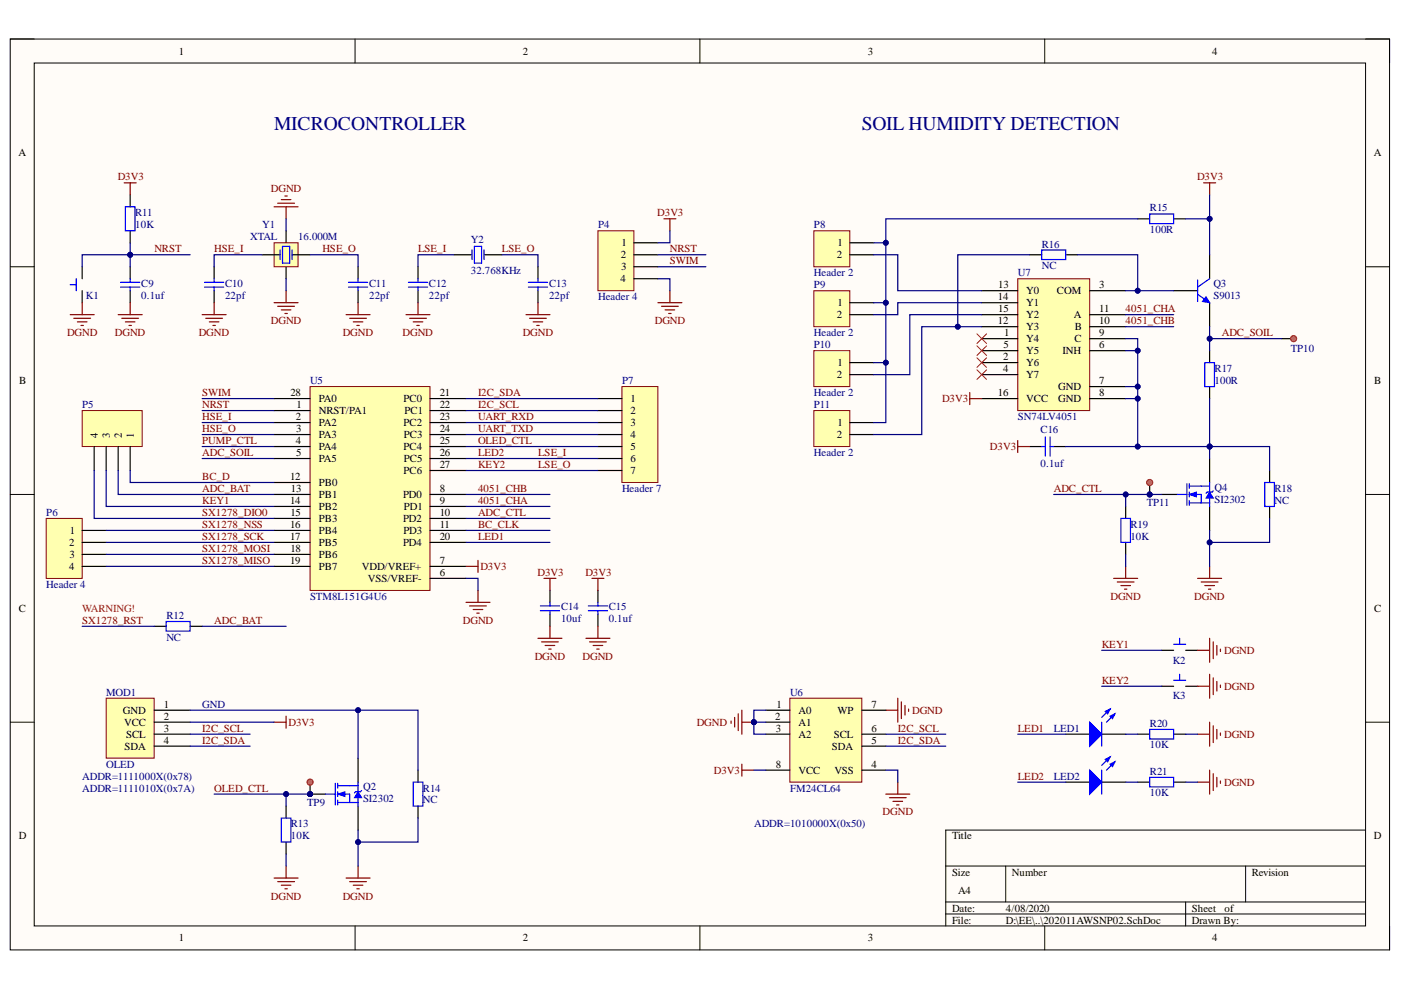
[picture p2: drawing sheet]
<svg xmlns="http://www.w3.org/2000/svg" width="297mm" height="210mm" viewBox="0 0 297 210" stroke-linecap="round" stroke-linejoin="round" font-family="sans-serif">
<defs><g id="words">
<g font-size="4.1" fill="#000080">
<text x="58.1" y="27.6">MICROCONTROLLER</text>
<text x="182.7" y="27.6">SOIL HUMIDITY DETECTION</text>
</g>
<g font-size="2.3">
<text x="37.9" y="11.6">1</text>
<text x="110.8" y="11.6">2</text>
<text x="184" y="11.6">3</text>
<text x="257" y="11.6">4</text>
<text x="3.9" y="33.1">A</text>
<text x="291.3" y="33.1">A</text>
<text x="131.8" y="52.3">1</text>
<text x="177.6" y="52.3">1</text>
<text x="131.6" y="59.9">4</text>
<text x="131.6" y="54.8">2</text>
<text x="131.7" y="57.3">3</text>
<text x="177.4" y="54.8">2</text>
<text x="177.6" y="64.9">1</text>
<text x="211.6" y="63.7">14</text>
<text x="211.7" y="61.1">13</text>
<text x="217.6" y="62.4">Y0</text>
<text x="217.6" y="64.9">Y1</text>
<text x="224.1" y="62.4">COM</text>
<text x="233.1" y="61.1">3</text>
<text x="177.4" y="67.5">2</text>
<text x="211.6" y="68.7">12</text>
<text x="211.7" y="66.2">15</text>
<text x="212.9" y="71.3">1</text>
<text x="217.6" y="70">Y3</text>
<text x="217.6" y="67.5">Y2</text>
<text x="227.7" y="67.5">A</text>
<text x="227.9" y="70">B</text>
<text x="233.1" y="71.3">9</text>
<text x="233.1" y="68.7">10</text>
<text x="233.1" y="66.2">11</text>
<text x="177.6" y="77.6">1</text>
<text x="212.7" y="76.3">2</text>
<text x="212.8" y="73.8">5</text>
<text x="217.6" y="72.5">Y4</text>
<text x="217.6" y="77.6">Y6</text>
<text x="217.6" y="75.1">Y5</text>
<text x="225.3" y="75.1">INH</text>
<text x="227.8" y="72.5">C</text>
<text x="233.1" y="73.8">6</text>
<text x="4.1" y="81.4">B</text>
<text x="61.6" y="84">28</text>
<text x="93.2" y="84">21</text>
<text x="177.4" y="80.1">2</text>
<text x="211.6" y="84">16</text>
<text x="212.7" y="78.9">4</text>
<text x="217.6" y="80.1">Y7</text>
<text x="224.4" y="82.7">GND</text>
<text x="233.1" y="81.4">7</text>
<text x="233.1" y="84">8</text>
<text x="291.4" y="81.4">B</text>
<text x="62.7" y="89">2</text>
<text x="62.9" y="86.5">1</text>
<text x="67.6" y="87.8">NRST/PA1</text>
<text x="67.6" y="85.2">PA0</text>
<text x="85.5" y="85.2">PC0</text>
<text x="85.8" y="87.8">PC1</text>
<text x="93.2" y="86.5">22</text>
<text x="93.2" y="89">23</text>
<text x="133.7" y="85.2">1</text>
<text x="133.7" y="87.8">2</text>
<text x="217.6" y="85.2">VCC</text>
<text x="224.4" y="85.2">GND</text>
<text x="20.7" y="92.9" transform="rotate(-90 20.7 92.9)">4</text>
<text x="23.3" y="92.9" transform="rotate(-90 23.3 92.9)">3</text>
<text x="25.8" y="92.9" transform="rotate(-90 25.8 92.9)">2</text>
<text x="28.3" y="92.9" transform="rotate(-90 28.3 92.9)">1</text>
<text x="62.7" y="94.2">4</text>
<text x="62.8" y="91.6">3</text>
<text x="67.6" y="90.3">PA2</text>
<text x="67.6" y="92.9">PA3</text>
<text x="67.6" y="95.5">PA4</text>
<text x="85.5" y="90.3">PC2</text>
<text x="85.5" y="95.5">PC4</text>
<text x="85.6" y="92.9">PC3</text>
<text x="93.2" y="91.6">24</text>
<text x="93.2" y="94.2">25</text>
<text x="133.7" y="90.3">3</text>
<text x="133.7" y="92.9">4</text>
<text x="133.7" y="95.5">5</text>
<text x="177.4" y="92.9">2</text>
<text x="177.6" y="90.3">1</text>
<text x="61.5" y="101.8">12</text>
<text x="62.8" y="96.7">5</text>
<text x="67.6" y="98">PA5</text>
<text x="85.5" y="100.5">PC6</text>
<text x="85.6" y="98">PC5</text>
<text x="93.2" y="96.7">26</text>
<text x="93.2" y="99.3">27</text>
<text x="133.7" y="98">6</text>
<text x="133.7" y="100.5">7</text>
<text x="61.5" y="106.9">14</text>
<text x="61.7" y="104.3">13</text>
<text x="67.6" y="103.1">PB0</text>
<text x="67.6" y="105.6">PB1</text>
<text x="85.4" y="105.6">PD0</text>
<text x="93.2" y="104.3">8</text>
<text x="93.2" y="106.9">9</text>
<text x="14.8" y="113.2">1</text>
<text x="61.5" y="111.9">16</text>
<text x="61.6" y="109.4">15</text>
<text x="67.6" y="108.1">PB2</text>
<text x="67.6" y="110.7">PB3</text>
<text x="67.6" y="113.2">PB4</text>
<text x="85.4" y="110.7">PD2</text>
<text x="85.5" y="113.2">PD3</text>
<text x="85.6" y="108.1">PD1</text>
<text x="93.2" y="109.4">10</text>
<text x="93.2" y="111.9">11</text>
<text x="14.6" y="115.7">2</text>
<text x="14.7" y="118.3">3</text>
<text x="61.5" y="114.5">17</text>
<text x="61.5" y="119.5">19</text>
<text x="61.6" y="117">18</text>
<text x="67.6" y="115.7">PB5</text>
<text x="67.6" y="118.3">PB6</text>
<text x="85.4" y="115.7">PD4</text>
<text x="93.2" y="119.5">7</text>
<text x="93.2" y="114.5">20</text>
<text x="14.6" y="120.8">4</text>
<text x="67.6" y="120.8">PB7</text>
<text x="76.7" y="120.8">VDD/VREF+</text>
<text x="78" y="123.4">VSS/VREF-</text>
<text x="93.2" y="122.1">6</text>
<text x="4" y="129.7">C</text>
<text x="291.4" y="129.7">C</text>
<text x="26.1" y="151.3">GND</text>
<text x="26.3" y="153.9">VCC</text>
<text x="34.8" y="150.1">1</text>
<text x="34.8" y="152.6">2</text>
<text x="34.8" y="155.1">3</text>
<text x="164.4" y="152.6">2</text>
<text x="164.5" y="155.1">3</text>
<text x="164.6" y="150.1">1</text>
<text x="169.3" y="151.3">A0</text>
<text x="169.3" y="153.9">A1</text>
<text x="177.6" y="151.3">WP</text>
<text x="184.8" y="150.1">7</text>
<text x="184.8" y="155.1">6</text>
<text x="26.4" y="158.9">SDA</text>
<text x="26.7" y="156.4">SCL</text>
<text x="34.8" y="157.7">4</text>
<text x="169.3" y="156.4">A2</text>
<text x="176.4" y="158.9">SDA</text>
<text x="176.8" y="156.4">SCL</text>
<text x="184.8" y="157.7">5</text>
<text x="164.5" y="162.7">8</text>
<text x="169.3" y="164">VCC</text>
<text x="176.9" y="164">VSS</text>
<text x="184.8" y="162.7">4</text>
<text x="4" y="178">D</text>
<text x="201.9" y="178">Title</text>
<text x="291.3" y="178">D</text>
<text x="201.9" y="185.7">Size</text>
<text x="214.5" y="185.7">Number</text>
<text x="265.4" y="185.7">Revision</text>
<text x="203.1" y="189.5">A4</text>
<text x="201.9" y="193.3">Date:</text>
<text x="201.9" y="195.8">File:</text>
<text x="213.3" y="193.3">4/08/2020</text>
<text x="213.3" y="195.8">D:\EE\..\202011AWSNP02.SchDoc</text>
<text x="252.7" y="193.3">Sheet</text>
<text x="252.7" y="195.8">Drawn By:</text>
<text x="259.6" y="193.3">of</text>
<text x="37.9" y="199.6">1</text>
<text x="110.8" y="199.6">2</text>
<text x="184" y="199.6">3</text>
<text x="257" y="199.6">4</text>
</g>
<g font-size="2.3" fill="#800000">
<text x="25" y="38.2">D3V3</text>
<text x="57.4" y="40.8">DGND</text>
<text x="253.8" y="38.2">D3V3</text>
<text x="139.3" y="45.8">D3V3</text>
<text x="32.7" y="53.5">NRST</text>
<text x="45.4" y="53.5">HSE_I</text>
<text x="68.4" y="53.5">HSE_O</text>
<text x="88.7" y="53.5">LSE_I</text>
<text x="106.4" y="53.5">LSE_O</text>
<text x="142" y="53.5">NRST</text>
<text x="142" y="56.1">SWIM</text>
<text x="14.2" y="71.3">DGND</text>
<text x="24.4" y="71.3">DGND</text>
<text x="42.1" y="71.3">DGND</text>
<text x="57.4" y="68.7">DGND</text>
<text x="72.7" y="71.3">DGND</text>
<text x="85.4" y="71.3">DGND</text>
<text x="110.8" y="71.3">DGND</text>
<text x="138.8" y="68.7">DGND</text>
<text x="238.7" y="66.2">4051_CHA</text>
<text x="238.7" y="68.7">4051_CHB</text>
<text x="259" y="71.3">ADC_SOIL</text>
<text x="42.9" y="84">SWIM</text>
<text x="101.3" y="84">I2C_SDA</text>
<text x="42.9" y="86.5">NRST</text>
<text x="42.9" y="89">HSE_I</text>
<text x="101.3" y="86.5">I2C_SCL</text>
<text x="101.3" y="89">UART_RXD</text>
<text x="199.7" y="85.2">D3V3</text>
<text x="42.9" y="91.6">HSE_O</text>
<text x="42.9" y="94.2">PUMP_CTL</text>
<text x="101.3" y="91.6">UART_TXD</text>
<text x="101.3" y="94.2">OLED_CTL</text>
<text x="209.9" y="95.5">D3V3</text>
<text x="42.9" y="96.7">ADC_SOIL</text>
<text x="42.9" y="101.8">BC_D</text>
<text x="101.3" y="99.3">KEY2</text>
<text x="101.3" y="96.7">LED2</text>
<text x="114.1" y="96.7">LSE_I</text>
<text x="114.1" y="99.3">LSE_O</text>
<text x="42.9" y="106.9">KEY1</text>
<text x="42.9" y="104.3">ADC_BAT</text>
<text x="101.3" y="104.3">4051_CHB</text>
<text x="101.3" y="106.9">4051_CHA</text>
<text x="223.4" y="104.3">ADC_CTL</text>
<text x="42.9" y="111.9">SX1278_NSS</text>
<text x="42.9" y="109.4">SX1278_DIO0</text>
<text x="101.3" y="111.9">BC_CLK</text>
<text x="101.3" y="109.4">ADC_CTL</text>
<text x="42.9" y="119.5">SX1278_MISO</text>
<text x="42.9" y="117">SX1278_MOSI</text>
<text x="42.9" y="114.5">SX1278_SCK</text>
<text x="101.3" y="114.5">LED1</text>
<text x="101.9" y="120.8">D3V3</text>
<text x="114" y="122.1">D3V3</text>
<text x="124.1" y="122.1">D3V3</text>
<text x="235.4" y="127.2">DGND</text>
<text x="253.2" y="127.2">DGND</text>
<text x="17.4" y="132.2">SX1278_RST</text>
<text x="45.4" y="132.2">ADC_BAT</text>
<text x="98.1" y="132.2">DGND</text>
<text x="233.6" y="137.4">KEY1</text>
<text x="113.4" y="139.9">DGND</text>
<text x="123.5" y="139.9">DGND</text>
<text x="259.5" y="138.7">DGND</text>
<text x="233.6" y="145">KEY2</text>
<text x="259.5" y="146.3">DGND</text>
<text x="42.9" y="155.1">I2C_SCL</text>
<text x="61.2" y="153.9">D3V3</text>
<text x="147.7" y="153.9">DGND</text>
<text x="190.3" y="155.1">I2C_SCL</text>
<text x="193.4" y="151.3">DGND</text>
<text x="215.8" y="155.1">LED1</text>
<text x="42.9" y="157.7">I2C_SDA</text>
<text x="190.3" y="157.7">I2C_SDA</text>
<text x="259.5" y="156.4">DGND</text>
<text x="45.4" y="167.8">OLED_CTL</text>
<text x="151.3" y="164">D3V3</text>
<text x="215.8" y="165.3">LED2</text>
<text x="259.5" y="166.6">DGND</text>
<text x="187.1" y="172.9">DGND</text>
<text x="57.4" y="190.7">DGND</text>
<text x="72.7" y="190.7">DGND</text>
</g>
<g font-size="2.3" fill="#000080">
<text x="28.7" y="45.8">R11</text>
<text x="243.8" y="44.8">R15</text>
<text x="28.7" y="48.4">10K</text>
<text x="53" y="51">XTAL</text>
<text x="55.6" y="48.4">Y1</text>
<text x="63.2" y="51">16.000M</text>
<text x="99.8" y="51.5">Y2</text>
<text x="126.8" y="48.4">P4</text>
<text x="172.6" y="48.4">P8</text>
<text x="220.9" y="52.5">R16</text>
<text x="243.8" y="49.5">100R</text>
<text x="99.8" y="58.1">32.768KHz</text>
<text x="172.6" y="58.6">Header 2</text>
<text x="215.8" y="58.6">U7</text>
<text x="220.9" y="57.1">NC</text>
<text x="18.2" y="63.4">K1</text>
<text x="29.9" y="63.4">0.1uf</text>
<text x="29.9" y="60.9">C9</text>
<text x="47.7" y="63.4">22pf</text>
<text x="47.7" y="60.9">C10</text>
<text x="78.3" y="63.4">22pf</text>
<text x="78.3" y="60.9">C11</text>
<text x="90.9" y="63.4">22pf</text>
<text x="90.9" y="60.9">C12</text>
<text x="116.4" y="63.4">22pf</text>
<text x="116.4" y="60.9">C13</text>
<text x="126.8" y="63.7">Header 4</text>
<text x="172.6" y="61.1">P9</text>
<text x="257.3" y="60.9">Q3</text>
<text x="257.3" y="63.4">S9013</text>
<text x="172.6" y="71.3">Header 2</text>
<text x="172.6" y="73.8">P10</text>
<text x="273.7" y="74.6">TP10</text>
<text x="65.7" y="81.4">U5</text>
<text x="131.9" y="81.4">P7</text>
<text x="172.6" y="84">Header 2</text>
<text x="257.5" y="81.4">100R</text>
<text x="257.5" y="78.9">R17</text>
<text x="17.4" y="86.5">P5</text>
<text x="172.6" y="86.5">P11</text>
<text x="215.8" y="89">SN74LV4051</text>
<text x="220.6" y="91.8">C16</text>
<text x="172.6" y="96.7">Header 2</text>
<text x="220.6" y="99">0.1uf</text>
<text x="131.9" y="104.3">Header 7</text>
<text x="243.1" y="107.4">TP11</text>
<text x="257.5" y="104.1">Q4</text>
<text x="257.5" y="106.6">SI2302</text>
<text x="270.2" y="106.9">NC</text>
<text x="270.2" y="104.3">R18</text>
<text x="9.8" y="109.4">P6</text>
<text x="239.7" y="111.9">R19</text>
<text x="239.7" y="114.5">10K</text>
<text x="9.8" y="124.6">Header 4</text>
<text x="35.3" y="131.2">R12</text>
<text x="65.7" y="127.2">STM8L151G4U6</text>
<text x="118.9" y="132">10uf</text>
<text x="118.9" y="129.4">C14</text>
<text x="129.1" y="132">0.1uf</text>
<text x="129.1" y="129.4">C15</text>
<text x="35.3" y="135.9">NC</text>
<text x="248.6" y="140.7">K2</text>
<text x="22.5" y="147.5">MOD1</text>
<text x="167.5" y="147.5">U6</text>
<text x="248.6" y="148.3">K3</text>
<text x="42.9" y="150.1">GND</text>
<text x="223.4" y="155.1">LED1</text>
<text x="243.8" y="154.1">R20</text>
<text x="243.8" y="158.7">10K</text>
<text x="17.4" y="165.3">ADDR=1111000X(0x78)</text>
<text x="17.4" y="167.8">ADDR=1111010X(0x7A)</text>
<text x="22.5" y="162.7">OLED</text>
<text x="77" y="167.6">Q2</text>
<text x="89.7" y="167.8">R14</text>
<text x="167.5" y="167.8">FM24CL64</text>
<text x="223.4" y="165.3">LED2</text>
<text x="243.8" y="164.3">R21</text>
<text x="65.1" y="170.9">TP9</text>
<text x="77" y="170.1">SI2302</text>
<text x="89.7" y="170.4">NC</text>
<text x="243.8" y="168.8">10K</text>
<text x="61.7" y="178">10K</text>
<text x="61.7" y="175.4">R13</text>
<text x="159.9" y="175.4">ADDR=1010000X(0x50)</text>
</g>
<text font-size="2.3" fill="#f00" x="17.4" y="129.7">WARNING!</text>
</g></defs>
<path d="M2.2 8.3h292.4v193.1h-292.4z" fill-rule="evenodd" fill="#fffcf8"/>
<path d="M2.2 8.3h292.4v193.1h-292.4z" fill="none" stroke="#000" stroke-width=".21"/>
<path d="M7.3 13.4h282.2v182.9h-282.2z" fill-rule="evenodd" fill="#fffcf8"/>
<g fill="none" stroke="#000" stroke-width=".21">
<path d="M2.2 8.3h5.1M7.3 13.4h282.2v182.9h-282.2zM75.3 8.3v5.1M148.4 8.3v5.1M221.5 8.3v5.1M289.5 8.3h5.1v5.1M2.2 56.6h5.1M289.5 56.6h5.1M2.2 104.8h5.1M289.5 104.8h5.1M2.2 153.1h5.1M289.5 153.1h5.1"/>
<path d="M289.5 176h-89v20.3M75.3 196.3v5.1M148.4 196.3v5.1M200.5 183.6h89M200.5 191.2h89M200.5 193.8h89M213.2 183.6v7.6M221.5 196.3v5.1M251.4 191.2v5.1M264.1 183.6v7.6M294.6 196.3v5.1"/>
</g>
<path d="M65.7 82h25.5v43.2h-25.5z" fill-rule="evenodd" fill="#ffffb0"/>
<path d="M65.7 82h25.5v43.2h-25.5z" fill="none" stroke="#800000" stroke-width=".21"/>
<g fill="none" stroke="#000" stroke-width=".25">
<path d="M17.4 56.6v2.5M27.6 41.3v2.5M27.6 48.9v2.6M27.6 56.6v2.5M45.4 56.6v2.5M60.7 48.9v2.6M60.7 56.6v2.5M75.9 56.6v2.5M17.4 61.6v2.6M27.6 61.6v2.6M45.4 61.6v2.6M75.9 61.6v2.6"/>
<path d="M58.1 87.1h7.6M58.1 89.6h7.6M58.1 92.1h7.6M58.1 94.7h7.6M58.1 97.2h7.6M58.1 84.5h7.6M91.2 87.1h7.6M91.2 89.6h7.6M91.2 92.1h7.6M91.2 94.7h7.6M91.2 97.2h7.6M91.2 84.5h7.6"/>
<path d="M91.2 99.8h7.6M58.1 104.8h7.6M58.1 107.4h7.6M58.1 109.9h7.6M58.1 112.5h7.6M58.1 102.3h7.6M58.1 115h7.6M58.1 117.5h7.6M91.2 104.8h7.6M91.2 107.4h7.6M91.2 109.9h7.6M91.2 112.5h7.6"/>
<path d="M91.2 115h7.6M58.1 120.1h7.6M91.2 122.6h7.6M91.2 120.1h7.6"/>
</g>
<g fill="none" stroke="#800000" stroke-width=".25">
<path d="M26.3 38.8h2.6M27.6 38.8v2.5M58.1 43.8h5.1M58.9 43.1h3.5M59.6 42.3h2.1M60.4 41.6h.5M60.7 43.8v2.6M14.9 66.7h5.1M15.6 67.5h3.6M16.4 68.2h2M17.2 69h.5M17.4 64.2v2.5"/>
<path d="M25.1 66.7h5M25.8 67.5h3.6M26.6 68.2h2M27.3 69h.6M27.6 64.2v2.5M101.3 118.8v2.6M98.8 120.1h2.5M98.8 127.7h5.1M99.6 128.5h3.5M100.3 129.2h2.1M101.1 130h.5M101.3 125.2v2.5"/>
</g>
<g fill="none" stroke="#00f" stroke-width=".25">
<path d="M16.2 59.1v2.5M25.6 59.9h4M26.6 43.8h2v5.1h-2zM27.6 59.1v.8M43.4 59.9h4M45.4 59.1v.8M73.9 59.9h4M75.9 59.1v.8M14.9 60.4h1.3M25.6 60.9h4M27.6 60.9v.7M43.4 60.9h4"/>
<path d="M45.4 60.9v.7M73.9 60.9h4M75.9 60.9v.7"/>
</g>
<path d="M58.1 51.5h5.1v5.1h-5.1z" fill-rule="evenodd" fill="#ffffb0"/>
<path d="M58.1 51.5h5.1v5.1h-5.1z" fill="none" stroke="#800000" stroke-width=".21"/>
<path d="M55.6 54h3.8M61.9 54h3.8" fill="none" stroke="#000" stroke-width=".25"/>
<path d="M59.4 53v2M59.9 52.2h1.5v3.6h-1.5zM61.9 53v2" fill="none" stroke="#00f" stroke-width=".25"/>
<g fill="none" stroke="#800000" stroke-width=".25">
<path d="M42.9 66.7h5M43.6 67.5h3.6M44.4 68.2h2M45.1 69h.6M45.4 64.2v2.5M58.1 64.2h5.1M58.9 64.9h3.5M59.6 65.7h2.1M60.4 66.5h.5M60.7 61.6v2.6M73.4 66.7h5.1M74.1 67.5h3.6"/>
<path d="M74.9 68.2h2M75.7 69h.5M75.9 64.2v2.5M139.5 64.2h5.1M140.2 64.9h3.6M141 65.7h2M141.8 66.5h.5M142 61.6v2.6"/>
</g>
<path d="M126.8 48.9h7.6v12.7h-7.6z" fill-rule="evenodd" fill="#ffffb0"/>
<path d="M126.8 48.9h7.6v12.7h-7.6z" fill="none" stroke="#800000" stroke-width=".21"/>
<path d="M134.4 51.5h5.1M134.4 54h5.1M134.4 56.6h5.1M134.4 59.1h5.1M256.5 97.2v5.1M246.3 104.8h3.3M256.5 107.4v5.1" fill="none" stroke="#000" stroke-width=".25"/>
<path d="M140.8 46.4h2.5M142 46.4v2.5" fill="none" stroke="#800000" stroke-width=".25"/>
<path d="M249.6 104.8h2M251.6 102.6v4.5M252.1 103.1h2.6M252.1 104.8h2.6M252.1 106.6h2.6M252.1 102.6v1M252.1 104.3v1.1M252.1 106.1v1" fill="none" stroke="#00f" stroke-width=".25"/>
<path d="M252.1 104.8l1.6-.5v1.1z" fill="#00f"/>
<path d="M252.1 104.8l1.6-.5v1.1z" fill="none" stroke="#00f" stroke-width=".21"/>
<path d="M256.5 104.3l.7 1.3h-1.5z" fill="#00f"/>
<path d="M256.5 104.3l.7 1.3h-1.5z" fill="none" stroke="#00f" stroke-width=".21"/>
<path d="M243.7 45.4h5.1v2h-5.1zM253.9 59.4v4.5M256.5 59.1l-2.6 1.8M253.9 62.4l2.6 1.8M237.6 109.9h2.1v5.1h-2.1zM254.7 103.1h1.8M254.7 104.8v1.8h1.8M256.5 102.3v2M256.5 105.6v1.8M257.2 104.1l-.2 .2h-1l-.3 .3" fill="none" stroke="#00f" stroke-width=".25"/>
<path d="M241.2 46.4h2.5M248.8 46.4h2.6M256.5 54v5.1M248.8 61.6h5.1M256.5 64.2v5.1M238.7 107.4v2.5M238.7 115v2.5" fill="none" stroke="#000" stroke-width=".25"/>
<path d="M255.2 38.8h2.5M256.5 38.8v2.5M236.1 122.6h5.1M236.9 123.4h3.5M237.6 124.2h2.1M238.4 124.9h.5M238.7 120.1v2.5M253.9 122.6h5.1M254.7 123.4h3.5M255.4 124.2h2.1M256.2 124.9h.5M256.5 120.1v2.5" fill="none" stroke="#800000" stroke-width=".25"/>
<path d="M255.7 62.9l.8 1.3-1.6-.3z" fill="#00f"/>
<path d="M255.7 62.9l.8 1.3-1.6-.3z" fill="none" stroke="#00f" stroke-width=".21"/>
<path d="M256.5 74.3v2.6M256.5 82v2.5" fill="none" stroke="#000" stroke-width=".25"/>
<path d="M255.4 76.9h2.1v5.1h-2.1z" fill="none" stroke="#00f" stroke-width=".25"/>
<path d="M58.1 153.1h2.6M60.7 151.9v2.5" fill="none" stroke="#800000" stroke-width=".25"/>
<circle cx="65.7" cy="168.4" r=".51" fill="#000080"/>
<circle cx="65.7" cy="168.4" r=".51" fill="none" stroke="#000080" stroke-width=".21"/>
<path d="M65.7 168.4h3.3M75.9 160.7v5.1" fill="none" stroke="#000" stroke-width=".25"/>
<circle cx="65.7" cy="168.4" r=".51" fill="#000080"/>
<circle cx="65.7" cy="168.4" r=".51" fill="none" stroke="#000080" stroke-width=".21"/>
<path d="M75.9 170.9v5.1" fill="none" stroke="#000" stroke-width=".25"/>
<path d="M69 168.4h2.1M71.1 166.1v4.6M71.6 166.6h2.5M71.6 168.4h2.5M71.6 170.2h2.5M71.6 166.1v1M71.6 167.9v1M71.6 169.6v1.1" fill="none" stroke="#00f" stroke-width=".25"/>
<path d="M71.6 168.4l1.5-.5v1z" fill="#00f"/>
<path d="M71.6 168.4l1.5-.5v1z" fill="none" stroke="#00f" stroke-width=".21"/>
<path d="M75.9 167.9l.8 1.2h-1.6z" fill="#00f"/>
<path d="M75.9 167.9l.8 1.2h-1.6z" fill="none" stroke="#00f" stroke-width=".21"/>
<path d="M248.8 136.6h2.6M250.1 135.3v1.3M243.7 154.7h5.1v2h-5.1zM248.8 144.2h2.6M250.1 143v1.2M59.6 173.5h2.1v5h-2.1zM74.1 166.6h1.8M74.1 168.4v1.8h1.8M75.9 165.8v2.1M75.9 169.1v1.8M76.7 167.6l-.3 .3h-1l-.3 .2" fill="none" stroke="#00f" stroke-width=".25"/>
<path d="M246.3 137.9h2.5M251.4 137.9h2.5M226 155.7h5M233.6 155.7h5.1M241.2 155.7h2.5M246.3 145.5h2.5M248.8 155.7h2.6M251.4 145.5h2.5M60.7 170.9v2.6M60.7 178.5v2.6" fill="none" stroke="#000" stroke-width=".25"/>
<g fill="none" stroke="#800000" stroke-width=".25">
<path d="M253.9 137.9h2.6M256.5 135.3v5.1M257.2 136.1v3.6M258 136.9v2M258.8 137.6v.5M253.9 145.5h2.6M256.5 143v5M257.2 143.7v3.6M258 144.5v2M258.8 145.2v.6M58.1 186.2h5.1M58.9 186.9h3.5"/>
<path d="M59.6 187.7h2.1M60.4 188.4h.5M60.7 183.6v2.6M73.4 186.2h5.1M74.1 186.9h3.6M74.9 187.7h2M75.7 188.4h.5M75.9 183.6v2.6"/>
</g>
<path d="M231 153.1l2.6 2.6-2.6 2.5z" fill="#00f"/>
<path d="M231 153.1l2.6 2.6-2.6 2.5zM235.4 150.3l-1.8 1.8M236.4 151.3l-1.8 1.8" fill="none" stroke="#00f" stroke-width=".25"/>
<path d="M235.4 151.9l1-.6-.5 1.1z" fill="#00f"/>
<path d="M235.4 151.9l1-.6-.5 1.1z" fill="none" stroke="#00f" stroke-width=".25"/>
<path d="M234.3 150.8l1.1-.5-.6 1z" fill="#00f"/>
<path d="M233.6 153.1v5.1M234.3 150.8l1.1-.5-.6 1zM243.7 164.8h5.1v2h-5.1z" fill="none" stroke="#00f" stroke-width=".25"/>
<path d="M253.9 155.7h2.6M256.5 153.1v5.1M257.2 153.9v3.5M258 154.7v2M258.8 155.4v.5" fill="none" stroke="#800000" stroke-width=".25"/>
<path d="M226 165.8h5M233.6 165.8h5.1M241.2 165.8h2.5M248.8 165.8h2.6" fill="none" stroke="#000" stroke-width=".25"/>
<path d="M231 163.3l2.6 2.5-2.6 2.6z" fill="#00f"/>
<path d="M231 163.3l2.6 2.5-2.6 2.6zM235.4 160.5l-1.8 1.8M236.4 161.5l-1.8 1.8" fill="none" stroke="#00f" stroke-width=".25"/>
<path d="M235.4 162l1-.5-.5 1z" fill="#00f"/>
<path d="M235.4 162l1-.5-.5 1z" fill="none" stroke="#00f" stroke-width=".25"/>
<path d="M234.3 161l1.1-.5-.6 1z" fill="#00f"/>
<path d="M114.6 128.5h4M114.6 129.5h4M116.6 127.7v.8M116.6 129.5v.8M124.7 128.5h4.1M124.7 129.5h4.1M126.8 127.7v.8M126.8 129.5v.8M233.6 163.3v5.1M234.3 161l1.1-.5-.6 1z" fill="none" stroke="#00f" stroke-width=".25"/>
<g fill="none" stroke="#800000" stroke-width=".25">
<path d="M114.1 135.3h5M114.8 136.1h3.6M115.3 122.6h2.6M115.6 136.9h2M116.3 137.6h.6M116.6 122.6v2.6M116.6 132.8v2.5M124.2 135.3h5.1M125 136.1h3.6M125.5 122.6h2.5M125.8 136.9h2M126.5 137.6h.5"/>
<path d="M126.8 122.6v2.6M126.8 132.8v2.5M253.9 165.8h2.6M256.5 163.3v5.1M257.2 164v3.6M258 164.8v2M258.8 165.6v.5"/>
</g>
<path d="M116.6 125.2v2.5M116.6 130.3v2.5M126.8 125.2v2.5M126.8 130.3v2.5" fill="none" stroke="#000" stroke-width=".25"/>
<path d="M172.5 61.6h7.7v7.7h-7.7z" fill-rule="evenodd" fill="#ffffb0"/>
<path d="M172.5 61.6h7.7v7.7h-7.7z" fill="none" stroke="#800000" stroke-width=".21"/>
<path d="M180.2 64.2h5.1M180.2 66.7h5.1" fill="none" stroke="#000" stroke-width=".25"/>
<path d="M172.5 74.3h7.7v7.7h-7.7z" fill-rule="evenodd" fill="#ffffb0"/>
<path d="M172.5 74.3h7.7v7.7h-7.7z" fill="none" stroke="#800000" stroke-width=".21"/>
<path d="M180.2 76.9h5.1M180.2 79.4h5.1" fill="none" stroke="#000" stroke-width=".25"/>
<path d="M172.5 87.1h7.7v7.6h-7.7z" fill-rule="evenodd" fill="#ffffb0"/>
<path d="M172.5 87.1h7.7v7.6h-7.7z" fill="none" stroke="#800000" stroke-width=".21"/>
<path d="M180.2 89.6h5.1M180.2 92.1h5.1" fill="none" stroke="#000" stroke-width=".25"/>
<path d="M172.5 48.9h7.7v7.7h-7.7z" fill-rule="evenodd" fill="#ffffb0"/>
<path d="M172.5 48.9h7.7v7.7h-7.7z" fill="none" stroke="#800000" stroke-width=".21"/>
<path d="M180.2 51.5h5.1M180.2 54h5.1" fill="none" stroke="#000" stroke-width=".25"/>
<path d="M215.8 59.1h15.2v28h-15.2z" fill-rule="evenodd" fill="#ffffb0"/>
<path d="M215.8 59.1h15.2v28h-15.2z" fill="none" stroke="#800000" stroke-width=".21"/>
<g fill="none" stroke="#000" stroke-width=".25">
<path d="M218.3 54h2.6M226 54h2.5M208.2 71.8h7.6M208.2 76.9h7.6M208.2 61.6h7.6M208.2 79.4h7.6M208.2 74.3h7.6M208.2 69.3h7.6M208.2 66.7h7.6M208.2 64.2h7.6M231 71.8h7.7M231 61.6h7.7"/>
<path d="M231 74.3h7.7M231 69.3h7.7M231 66.7h7.7M208.2 84.5h7.6M231 82h7.7M231 84.5h7.7M269.2 99.8v2.5M269.2 107.4v2.5M88.6 163.3v2.5M88.6 170.9v2.6"/>
</g>
<path d="M205.6 83.2v2.6M205.6 84.5h2.6" fill="none" stroke="#800000" stroke-width=".25"/>
<path d="M207.1 70.8l2.1 2M207.1 73.3l2.1 2.1M207.1 78.4l2.1 2M207.1 75.9l2.1 2M209.2 70.8l-2.1 2M209.2 73.3l-2.1 2.1M209.2 78.4l-2.1 2M209.2 75.9l-2.1 2" fill="none" stroke="#f00" stroke-width=".21"/>
<path d="M220.9 53h5.1v2h-5.1zM268.2 102.3h2v5.1h-2zM87.6 165.8h2v5.1h-2z" fill="none" stroke="#00f" stroke-width=".25"/>
<path d="M22.5 148h10.2v12.7h-10.2z" fill-rule="evenodd" fill="#ffffb0"/>
<path d="M22.5 148h10.2v12.7h-10.2z" fill="none" stroke="#800000" stroke-width=".21"/>
<path d="M32.7 150.6h7.6M32.7 153.1h7.6M32.7 155.7h7.6M32.7 158.2h7.6" fill="none" stroke="#000" stroke-width=".25"/>
<path d="M131.9 82h7.6v20.3h-7.6z" fill-rule="evenodd" fill="#ffffb0"/>
<path d="M131.9 82h7.6v20.3h-7.6z" fill="none" stroke="#800000" stroke-width=".21"/>
<path d="M126.8 84.5h5.1M126.8 87.1h5.1M126.8 89.6h5.1M126.8 92.1h5.1M126.8 94.7h5.1M126.8 97.2h5.1M126.8 99.8h5.1M218.3 94.7h2.6M223.4 94.7h2.6M32.7 132.8h2.5M40.3 132.8h2.6" fill="none" stroke="#000" stroke-width=".25"/>
<path d="M220.9 94.7h.7M221.6 92.6v4.1M222.6 92.6v4.1M222.6 94.7h.8M35.2 131.8h5.1v2h-5.1z" fill="none" stroke="#00f" stroke-width=".25"/>
<path d="M215.8 93.4v2.5M215.8 94.7h2.5" fill="none" stroke="#800000" stroke-width=".25"/>
<circle cx="65.7" cy="168.4" r=".51" fill="#000080"/>
<circle cx="65.7" cy="168.4" r=".51" fill="none" stroke="#000080" stroke-width=".21"/>
<path d="M65.7 165.8v2.6" fill="none" stroke="#000" stroke-width=".25"/>
<circle cx="65.7" cy="168.4" r=".51" fill="#000080"/>
<circle cx="65.7" cy="168.4" r=".51" fill="none" stroke="#000080" stroke-width=".21"/>
<circle cx="65.7" cy="165.8" r=".63" fill="#e06666"/>
<circle cx="65.7" cy="165.8" r=".63" fill="none" stroke="#f00" stroke-width=".25"/>
<path d="M271.7 71.8h2.6" fill="none" stroke="#000" stroke-width=".25"/>
<circle cx="274.3" cy="71.8" r=".63" fill="#e06666"/>
<circle cx="274.3" cy="71.8" r=".63" fill="none" stroke="#f00" stroke-width=".25"/>
<circle cx="243.8" cy="104.8" r=".51" fill="#000080"/>
<circle cx="243.8" cy="104.8" r=".51" fill="none" stroke="#000080" stroke-width=".21"/>
<path d="M243.7 102.3v2.5" fill="none" stroke="#000" stroke-width=".25"/>
<circle cx="243.8" cy="104.8" r=".51" fill="#000080"/>
<circle cx="243.8" cy="104.8" r=".51" fill="none" stroke="#000080" stroke-width=".21"/>
<circle cx="243.7" cy="102.3" r=".63" fill="#e06666"/>
<circle cx="243.7" cy="102.3" r=".63" fill="none" stroke="#f00" stroke-width=".25"/>
<path d="M155 152.9v.5M155.8 152.1v2M156.5 151.3v3.6M157.3 150.6v5.1M157.3 153.1h2.5M157.3 162v2.6M157.3 163.3h2.5M187.8 168.4h5.1M188.6 169.1h3.5M189.3 169.9h2.1M190.1 170.7h.5M190.3 165.8v2.6" fill="none" stroke="#800000" stroke-width=".25"/>
<circle cx="159.8" cy="153.1" r=".51" fill="#000080"/>
<circle cx="159.8" cy="153.1" r=".51" fill="none" stroke="#000080" stroke-width=".21"/>
<path d="M187.8 150.6h2.5M190.3 148v5.1M191.1 148.8v3.6M191.9 149.6v2M192.6 150.3v.5" fill="none" stroke="#800000" stroke-width=".25"/>
<path d="M167.5 148h15.2v17.8h-15.2z" fill-rule="evenodd" fill="#ffffb0"/>
<path d="M167.5 148h15.2v17.8h-15.2z" fill="none" stroke="#800000" stroke-width=".21"/>
<path d="M162.4 150.6h5.1M162.4 155.7h5.1M162.4 153.1h5.1M182.7 150.6h5.1M182.7 158.2h5.1M182.7 155.7h5.1M162.4 163.3h5.1M182.7 163.3h5.1" fill="none" stroke="#000" stroke-width=".25"/>
<path d="M9.8 109.9h7.6v12.7h-7.6z" fill-rule="evenodd" fill="#ffffb0"/>
<path d="M9.8 109.9h7.6v12.7h-7.6z" fill="none" stroke="#800000" stroke-width=".21"/>
<path d="M17.4 112.5h5.1M17.4 115h5.1M17.4 117.5h5.1M17.4 120.1h5.1" fill="none" stroke="#000" stroke-width=".25"/>
<path d="M17.4 87.1h12.7v7.6h-12.7z" fill-rule="evenodd" fill="#ffffb0"/>
<path d="M17.4 87.1h12.7v7.6h-12.7z" fill="none" stroke="#800000" stroke-width=".21"/>
<path d="M88.6 56.6v2.5M96.3 54h3.8M102.6 54h3.8M114.1 56.6v2.5M88.6 61.6v2.6M114.1 61.6v2.6M20 94.7v5.1M22.5 94.7v5.1M25.1 94.7v5.1M27.6 94.7v5.1" fill="none" stroke="#000" stroke-width=".25"/>
<path d="M86.6 59.9h4.1M88.6 59.1v.8M100.1 53v2M100.6 52.2h1.5v3.6h-1.5zM102.6 53v2M112 59.9h4.1M114.1 59.1v.8M86.6 60.9h4.1M88.6 60.9v.7M112 60.9h4.1M114.1 60.9v.7" fill="none" stroke="#00f" stroke-width=".25"/>
<path d="M86.1 66.7h5.1M86.9 67.5h3.5M87.6 68.2h2M88.4 69h.5M88.6 64.2v2.5M111.5 66.7h5.1M112.3 67.5h3.5M113 68.2h2.1M113.8 69h.5M114.1 64.2v2.5" fill="none" stroke="#800000" stroke-width=".25"/>
<path d="M256.5 41.3v5.1" fill="none" stroke="#000080" stroke-width=".25"/>
<circle cx="256.5" cy="46.4" r=".51" fill="#000080"/>
<circle cx="256.5" cy="46.4" r=".51" fill="none" stroke="#000080" stroke-width=".21"/>
<path d="M27.6 54h-10.2v2.6M17.4 132.8h15.3" fill="none" stroke="#000080" stroke-width=".25"/>
<circle cx="27.6" cy="54" r=".51" fill="#000080"/>
<circle cx="27.6" cy="54" r=".51" fill="none" stroke="#000080" stroke-width=".21"/>
<path d="M27.6 54h12.7M20 99.8v10.1h38.1M22.5 99.8v7.6h35.6M25.1 99.8v5h33M27.6 99.8v2.5h30.5M22.5 117.5h35.6M22.5 115h35.6M22.5 112.5h35.6M22.5 120.1h35.6" fill="none" stroke="#000080" stroke-width=".25"/>
<circle cx="27.6" cy="54" r=".51" fill="#000080"/>
<circle cx="27.6" cy="54" r=".51" fill="none" stroke="#000080" stroke-width=".21"/>
<path d="M40.3 150.6h48.3v12.7M40.3 158.2h12.7M40.3 155.7h12.7M40.3 153.1h17.8" fill="none" stroke="#000080" stroke-width=".25"/>
<circle cx="75.9" cy="150.6" r=".51" fill="#000080"/>
<circle cx="75.9" cy="150.6" r=".51" fill="none" stroke="#000080" stroke-width=".21"/>
<path d="M42.9 97.2h15.2M42.9 94.7h15.2M42.9 92.1h15.2M42.9 89.6h15.2M42.9 87.1h15.2M42.9 84.5h15.2M42.9 132.8h17.8M45.4 168.4h20.3" fill="none" stroke="#000080" stroke-width=".25"/>
<circle cx="65.7" cy="168.4" r=".51" fill="#000080"/>
<circle cx="65.7" cy="168.4" r=".51" fill="none" stroke="#000080" stroke-width=".21"/>
<circle cx="60.7" cy="168.4" r=".51" fill="#000080"/>
<circle cx="60.7" cy="168.4" r=".51" fill="none" stroke="#000080" stroke-width=".21"/>
<path d="M55.6 54h-10.2v2.6M65.7 54h10.2v2.6M88.6 173.5v5h-12.7" fill="none" stroke="#000080" stroke-width=".25"/>
<circle cx="75.9" cy="178.5" r=".51" fill="#000080"/>
<circle cx="75.9" cy="178.5" r=".51" fill="none" stroke="#000080" stroke-width=".21"/>
<g fill="none" stroke="#000080" stroke-width=".25">
<path d="M96.3 54h-7.7v2.6M106.4 54h7.7v2.6M139.5 59.1h2.5v2.5M139.5 56.6h10.2M139.5 54h10.2M142 48.9v2.6h-2.5M98.8 99.8h28M98.8 97.2h28M98.8 94.7h28M98.8 92.1h28M98.8 89.6h28M98.8 87.1h28"/>
<path d="M98.8 84.5h28M98.8 115h17.8M98.8 112.5h17.8M98.8 109.9h17.8M98.8 107.4h17.8M98.8 104.8h17.8M98.8 122.6h2.5v2.6M159.8 153.1v2.6h2.6M159.8 163.3h2.6"/>
</g>
<circle cx="159.8" cy="153.1" r=".51" fill="#000080"/>
<circle cx="159.8" cy="153.1" r=".51" fill="none" stroke="#000080" stroke-width=".21"/>
<path d="M159.8 153.1h2.6" fill="none" stroke="#000080" stroke-width=".25"/>
<circle cx="159.8" cy="153.1" r=".51" fill="#000080"/>
<circle cx="159.8" cy="153.1" r=".51" fill="none" stroke="#000080" stroke-width=".21"/>
<path d="M162.4 150.6h-2.6v2.5" fill="none" stroke="#000080" stroke-width=".25"/>
<circle cx="159.8" cy="153.1" r=".51" fill="#000080"/>
<circle cx="159.8" cy="153.1" r=".51" fill="none" stroke="#000080" stroke-width=".21"/>
<path d="M208.2 69.3h-12.8v22.8h-10.1" fill="none" stroke="#000080" stroke-width=".25"/>
<circle cx="203.1" cy="69.3" r=".51" fill="#000080"/>
<circle cx="203.1" cy="69.3" r=".51" fill="none" stroke="#000080" stroke-width=".21"/>
<path d="M187.8 76.9v12.7h-2.5" fill="none" stroke="#000080" stroke-width=".25"/>
<circle cx="187.8" cy="76.9" r=".51" fill="#000080"/>
<circle cx="187.8" cy="76.9" r=".51" fill="none" stroke="#000080" stroke-width=".21"/>
<path d="M187.8 64.2v12.7h-2.5M208.2 66.7h-15.3v12.7h-7.6" fill="none" stroke="#000080" stroke-width=".25"/>
<circle cx="187.8" cy="76.9" r=".51" fill="#000080"/>
<circle cx="187.8" cy="76.9" r=".51" fill="none" stroke="#000080" stroke-width=".21"/>
<circle cx="187.8" cy="64.2" r=".51" fill="#000080"/>
<circle cx="187.8" cy="64.2" r=".51" fill="none" stroke="#000080" stroke-width=".21"/>
<path d="M185.3 51.5h2.5v12.7h-2.5M208.2 64.2h-17.9v2.5h-5" fill="none" stroke="#000080" stroke-width=".25"/>
<circle cx="187.8" cy="51.5" r=".51" fill="#000080"/>
<circle cx="187.8" cy="51.5" r=".51" fill="none" stroke="#000080" stroke-width=".21"/>
<circle cx="187.8" cy="64.2" r=".51" fill="#000080"/>
<circle cx="187.8" cy="64.2" r=".51" fill="none" stroke="#000080" stroke-width=".21"/>
<path d="M185.3 54h5v7.6h17.9M241.2 46.4h-53.4v5.1M187.8 158.2h12.7M187.8 155.7h12.7M187.8 163.3h2.5v2.5" fill="none" stroke="#000080" stroke-width=".25"/>
<circle cx="187.8" cy="51.5" r=".51" fill="#000080"/>
<circle cx="187.8" cy="51.5" r=".51" fill="none" stroke="#000080" stroke-width=".21"/>
<path d="M218.3 54h-15.2v15.3" fill="none" stroke="#000080" stroke-width=".25"/>
<circle cx="203.1" cy="69.3" r=".51" fill="#000080"/>
<circle cx="203.1" cy="69.3" r=".51" fill="none" stroke="#000080" stroke-width=".21"/>
<path d="M223.4 104.8h22.9M215.8 155.7h10.2M215.8 165.8h10.2" fill="none" stroke="#000080" stroke-width=".25"/>
<circle cx="243.8" cy="104.8" r=".51" fill="#000080"/>
<circle cx="243.8" cy="104.8" r=".51" fill="none" stroke="#000080" stroke-width=".21"/>
<circle cx="238.7" cy="104.8" r=".51" fill="#000080"/>
<circle cx="238.7" cy="104.8" r=".51" fill="none" stroke="#000080" stroke-width=".21"/>
<path d="M228.5 54h12.7v7.6" fill="none" stroke="#000080" stroke-width=".25"/>
<circle cx="241.2" cy="61.6" r=".51" fill="#000080"/>
<circle cx="241.2" cy="61.6" r=".51" fill="none" stroke="#000080" stroke-width=".21"/>
<path d="M238.7 84.5h2.5M233.6 137.9h12.7M233.6 145.5h12.7M238.7 155.7h2.5M238.7 165.8h2.5" fill="none" stroke="#000080" stroke-width=".25"/>
<circle cx="241.2" cy="84.5" r=".51" fill="#000080"/>
<circle cx="241.2" cy="84.5" r=".51" fill="none" stroke="#000080" stroke-width=".21"/>
<path d="M238.7 82h2.5v12.7h15.3" fill="none" stroke="#000080" stroke-width=".25"/>
<circle cx="256.5" cy="94.7" r=".51" fill="#000080"/>
<circle cx="256.5" cy="94.7" r=".51" fill="none" stroke="#000080" stroke-width=".21"/>
<circle cx="241.2" cy="94.7" r=".51" fill="#000080"/>
<circle cx="241.2" cy="94.7" r=".51" fill="none" stroke="#000080" stroke-width=".21"/>
<circle cx="241.2" cy="84.5" r=".51" fill="#000080"/>
<circle cx="241.2" cy="84.5" r=".51" fill="none" stroke="#000080" stroke-width=".21"/>
<circle cx="241.2" cy="82" r=".51" fill="#000080"/>
<circle cx="241.2" cy="82" r=".51" fill="none" stroke="#000080" stroke-width=".21"/>
<path d="M238.7 74.3h2.5v7.7" fill="none" stroke="#000080" stroke-width=".25"/>
<circle cx="241.2" cy="74.3" r=".51" fill="#000080"/>
<circle cx="241.2" cy="74.3" r=".51" fill="none" stroke="#000080" stroke-width=".21"/>
<circle cx="241.2" cy="82" r=".51" fill="#000080"/>
<circle cx="241.2" cy="82" r=".51" fill="none" stroke="#000080" stroke-width=".21"/>
<path d="M238.7 71.8h2.5v2.5" fill="none" stroke="#000080" stroke-width=".25"/>
<circle cx="241.2" cy="74.3" r=".51" fill="#000080"/>
<circle cx="241.2" cy="74.3" r=".51" fill="none" stroke="#000080" stroke-width=".21"/>
<path d="M238.7 61.6h10.1M238.7 69.3h10.1M238.7 66.7h10.1" fill="none" stroke="#000080" stroke-width=".25"/>
<circle cx="241.2" cy="61.6" r=".51" fill="#000080"/>
<circle cx="241.2" cy="61.6" r=".51" fill="none" stroke="#000080" stroke-width=".21"/>
<path d="M251.4 46.4h5.1v7.6M251.4 155.7h2.5M251.4 165.8h2.5" fill="none" stroke="#000080" stroke-width=".25"/>
<circle cx="256.5" cy="46.4" r=".51" fill="#000080"/>
<circle cx="256.5" cy="46.4" r=".51" fill="none" stroke="#000080" stroke-width=".21"/>
<path d="M269.2 109.9v5.1h-12.7" fill="none" stroke="#000080" stroke-width=".25"/>
<circle cx="256.5" cy="115" r=".51" fill="#000080"/>
<circle cx="256.5" cy="115" r=".51" fill="none" stroke="#000080" stroke-width=".21"/>
<path d="M256.5 94.7h12.7v5.1" fill="none" stroke="#000080" stroke-width=".25"/>
<circle cx="256.5" cy="94.7" r=".51" fill="#000080"/>
<circle cx="256.5" cy="94.7" r=".51" fill="none" stroke="#000080" stroke-width=".21"/>
<path d="M256.5 71.8h15.2" fill="none" stroke="#000080" stroke-width=".25"/>
<circle cx="256.5" cy="71.8" r=".51" fill="#000080"/>
<circle cx="256.5" cy="71.8" r=".51" fill="none" stroke="#000080" stroke-width=".21"/>
<path d="M27.6 51.5v5.1" fill="none" stroke="#000080" stroke-width=".25"/>
<circle cx="27.6" cy="54" r=".51" fill="#000080"/>
<circle cx="27.6" cy="54" r=".51" fill="none" stroke="#000080" stroke-width=".21"/>
<path d="M60.7 168.4v2.5M60.7 181.1v2.5" fill="none" stroke="#000080" stroke-width=".25"/>
<circle cx="60.7" cy="168.4" r=".51" fill="#000080"/>
<circle cx="60.7" cy="168.4" r=".51" fill="none" stroke="#000080" stroke-width=".21"/>
<path d="M60.7 46.4v2.5M60.7 59.1v2.5M75.9 176v7.6" fill="none" stroke="#000080" stroke-width=".25"/>
<circle cx="75.9" cy="178.5" r=".51" fill="#000080"/>
<circle cx="75.9" cy="178.5" r=".51" fill="none" stroke="#000080" stroke-width=".21"/>
<path d="M75.9 150.6v10.1" fill="none" stroke="#000080" stroke-width=".25"/>
<circle cx="75.9" cy="150.6" r=".51" fill="#000080"/>
<circle cx="75.9" cy="150.6" r=".51" fill="none" stroke="#000080" stroke-width=".21"/>
<path d="M238.7 104.8v2.6M238.7 117.5v2.6" fill="none" stroke="#000080" stroke-width=".25"/>
<circle cx="238.7" cy="104.8" r=".51" fill="#000080"/>
<circle cx="238.7" cy="104.8" r=".51" fill="none" stroke="#000080" stroke-width=".21"/>
<path d="M256.5 112.5v7.6" fill="none" stroke="#000080" stroke-width=".25"/>
<circle cx="256.5" cy="115" r=".51" fill="#000080"/>
<circle cx="256.5" cy="115" r=".51" fill="none" stroke="#000080" stroke-width=".21"/>
<path d="M256.5 84.5v12.7" fill="none" stroke="#000080" stroke-width=".25"/>
<circle cx="256.5" cy="94.7" r=".51" fill="#000080"/>
<circle cx="256.5" cy="94.7" r=".51" fill="none" stroke="#000080" stroke-width=".21"/>
<path d="M256.5 69.3v5" fill="none" stroke="#000080" stroke-width=".25"/>
<circle cx="256.5" cy="71.8" r=".51" fill="#000080"/>
<circle cx="256.5" cy="71.8" r=".51" fill="none" stroke="#000080" stroke-width=".21"/>
<path d="M226 94.7h15.2" fill="none" stroke="#000080" stroke-width=".25"/>
<circle cx="241.2" cy="94.7" r=".51" fill="#000080"/>
<circle cx="241.2" cy="94.7" r=".51" fill="none" stroke="#000080" stroke-width=".21"/>
<use href="#words"/>
</svg>
